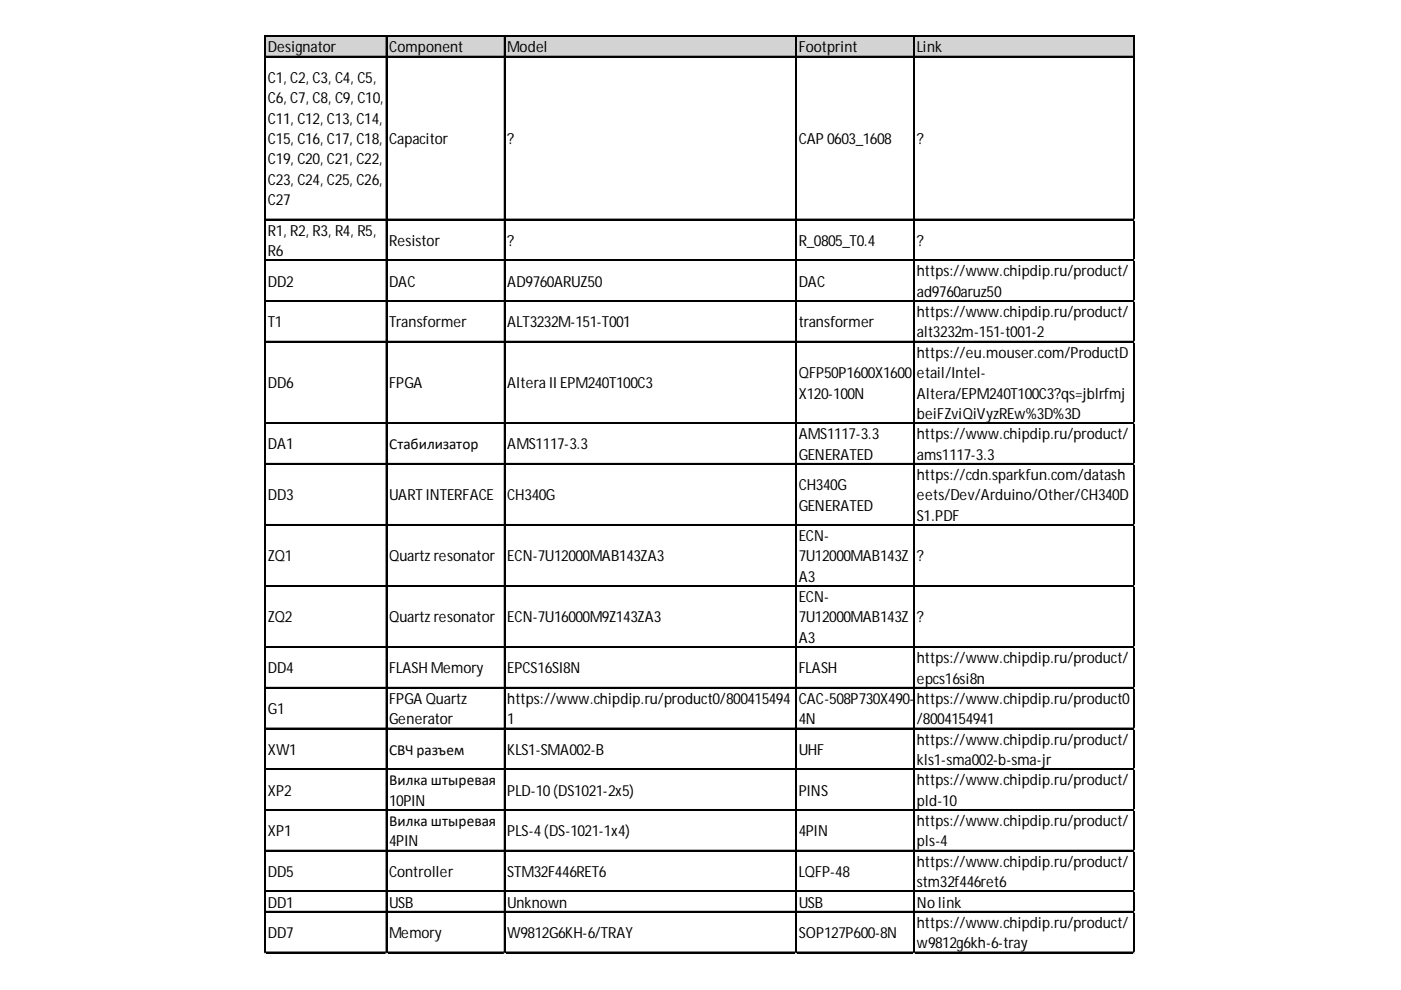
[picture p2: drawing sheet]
<svg xmlns="http://www.w3.org/2000/svg" width="297mm" height="210mm" viewBox="0 0 297 210" stroke-linecap="round" stroke-linejoin="round" font-family="sans-serif">
<defs><g id="words">
<g font-size="3.2">
<text x="56.8" y="11.1">Designator</text>
<text x="82.5" y="11.1">Component</text>
<text x="107.6" y="11.1">Model</text>
<text x="169.3" y="11.1">Footprint</text>
<text x="194.4" y="11.1">Link</text>
<text x="56.8" y="17.6">C1, C2, C3, C4, C5,</text>
<text x="56.8" y="21.9">C6, C7, C8, C9, C10,</text>
<text x="56.8" y="26.2">C11, C12, C13, C14,</text>
<text x="56.8" y="30.5">C15, C16, C17, C18,</text>
<text x="56.8" y="34.9">C19, C20, C21, C22,</text>
<text x="82.5" y="30.5">Capacitor</text>
<text x="107.6" y="30.5">?</text>
<text x="169.3" y="30.5">CAP0603_1608</text>
<text x="194.4" y="30.5">?</text>
<text x="56.8" y="39.2">C23, C24, C25, C26,</text>
<text x="56.8" y="43.5">C27</text>
<text x="56.8" y="50">R1, R2, R3, R4, R5,</text>
<text x="82.5" y="52.1">Resistor</text>
<text x="107.6" y="52.1">?</text>
<text x="169.3" y="52.1">R_0805_T0.4</text>
<text x="194.4" y="52.1">?</text>
<text x="56.8" y="54.3">R6</text>
<text x="194.4" y="58.6">https://www.chipdip.ru/product/</text>
<text x="56.8" y="60.8">DD2</text>
<text x="82.5" y="60.8">DAC</text>
<text x="107.6" y="60.8">AD9760ARUZ50</text>
<text x="169.3" y="60.8">DAC</text>
<text x="194.4" y="62.9">ad9760aruz50</text>
<text x="56.8" y="69.4">T1</text>
<text x="82.5" y="69.4">Transformer</text>
<text x="107.6" y="69.4">ALT3232M-151-T001</text>
<text x="169.3" y="69.4">transformer</text>
<text x="194.4" y="67.2">https://www.chipdip.ru/product/</text>
<text x="194.4" y="71.5">alt3232m-151-t001-2</text>
<text x="194.4" y="75.9">https://eu.mouser.com/ProductD</text>
<text x="56.8" y="82.3">DD6</text>
<text x="82.5" y="82.3">FPGA</text>
<text x="107.6" y="82.3">Altera II EPM240T100C3</text>
<text x="169.3" y="80.2">QFP50P1600X1600</text>
<text x="194.4" y="80.2">etail/Intel-</text>
<text x="169.3" y="84.5">X120-100N</text>
<text x="194.4" y="84.5">Altera/EPM240T100C3?qs=jblrfmj</text>
<text x="194.4" y="88.8">beiFZviQiVyzREw%3D%3D</text>
<text x="56.8" y="95.3">DA1</text>
<text x="82.5" y="95.3">Стабилизатор</text>
<text x="107.6" y="95.3">AMS1117-3.3</text>
<text x="169.3" y="93.1">AMS1117-3.3</text>
<text x="194.4" y="93.1">https://www.chipdip.ru/product/</text>
<text x="169.3" y="97.4">GENERATED</text>
<text x="194.4" y="97.4">ams1117-3.3</text>
<text x="194.4" y="101.8">https://cdn.sparkfun.com/datash</text>
<text x="56.8" y="106.1">DD3</text>
<text x="82.5" y="106.1">UARTINTERFACE</text>
<text x="107.6" y="106.1">CH340G</text>
<text x="169.3" y="103.9">CH340G</text>
<text x="194.4" y="106.1">eets/Dev/Arduino/Other/CH340D</text>
<text x="169.3" y="108.2">GENERATED</text>
<text x="194.4" y="110.4">S1.PDF</text>
<text x="56.8" y="119">ZQ1</text>
<text x="82.5" y="119">Quartz resonator</text>
<text x="107.6" y="119">ECN-7U12000MAB143ZA3</text>
<text x="169.3" y="114.7">ECN-</text>
<text x="169.3" y="119">7U12000MAB143Z</text>
<text x="194.4" y="119">?</text>
<text x="169.3" y="123.3">A3</text>
<text x="56.8" y="132">ZQ2</text>
<text x="82.5" y="132">Quartz resonator</text>
<text x="107.6" y="132">ECN-7U16000M9Z143ZA3</text>
<text x="169.3" y="127.7">ECN-</text>
<text x="169.3" y="132">7U12000MAB143Z</text>
<text x="194.4" y="132">?</text>
<text x="169.3" y="136.3">A3</text>
<text x="56.8" y="142.8">DD4</text>
<text x="82.5" y="142.8">FLASH Memory</text>
<text x="107.6" y="142.8">EPCS16SI8N</text>
<text x="169.3" y="142.8">FLASH</text>
<text x="194.4" y="140.6">https://www.chipdip.ru/product/</text>
<text x="82.5" y="149.2">FPGA Quartz</text>
<text x="107.6" y="149.2">https://www.chipdip.ru/product0/800415494</text>
<text x="169.3" y="149.2">CAC-508P730X490-</text>
<text x="194.4" y="144.9">epcs16si8n</text>
<text x="194.4" y="149.2">https://www.chipdip.ru/product0</text>
<text x="56.8" y="151.4">G1</text>
<text x="82.5" y="153.6">Generator</text>
<text x="107.6" y="153.6">1</text>
<text x="169.3" y="153.6">4N</text>
<text x="194.4" y="153.6">/8004154941</text>
<text x="56.8" y="160">XW1</text>
<text x="82.5" y="160">СВЧ разъем</text>
<text x="107.6" y="160">KLS1-SMA002-B</text>
<text x="169.3" y="160">UHF</text>
<text x="194.4" y="157.9">https://www.chipdip.ru/product/</text>
<text x="82.5" y="166.5">Вилка штыревая</text>
<text x="194.4" y="162.2">kls1-sma002-b-sma-jr</text>
<text x="194.4" y="166.5">https://www.chipdip.ru/product/</text>
<text x="56.8" y="168.7">XP2</text>
<text x="82.5" y="170.8">10PIN</text>
<text x="107.6" y="168.7">PLD-10(DS1021-2x5)</text>
<text x="169.3" y="168.7">PINS</text>
<text x="194.4" y="170.8">pld-10</text>
<text x="56.8" y="177.3">XP1</text>
<text x="82.5" y="175.1">Вилка штыревая</text>
<text x="82.5" y="179.5">4PIN</text>
<text x="107.6" y="177.3">PLS-4(DS-1021-1x4)</text>
<text x="169.3" y="177.3">4PIN</text>
<text x="194.4" y="175.1">https://www.chipdip.ru/product/</text>
<text x="194.4" y="179.5">pls-4</text>
<text x="56.8" y="185.9">DD5</text>
<text x="82.5" y="185.9">Controller</text>
<text x="107.6" y="185.9">STM32F446RET6</text>
<text x="169.3" y="185.9">LQFP-48</text>
<text x="194.4" y="183.8">https://www.chipdip.ru/product/</text>
<text x="194.4" y="188.1">stm32f446ret6</text>
<text x="56.8" y="192.4">DD1</text>
<text x="82.5" y="192.4">USB</text>
<text x="107.6" y="192.4">Unknown</text>
<text x="169.3" y="192.4">USB</text>
<text x="194.4" y="192.4">No link</text>
<text x="194.4" y="196.7">https://www.chipdip.ru/product/</text>
<text x="56.8" y="198.9">DD7</text>
<text x="82.5" y="198.9">Memory</text>
<text x="107.6" y="198.9">W9812G6KH-6/TRAY</text>
<text x="169.3" y="198.9">SOP127P600-8N</text>
<text x="194.4" y="201">w9812g6kh-6-tray</text>
</g>
</g></defs>
<path d="M56.3 7.8h184.4v4.3h-184.4z" fill="#d3d3d3"/>
<g fill="none" stroke="#000" stroke-width=".22">
<path d="M56.1 7.6v194.5M56.3 7.6v194.5M56.4 7.6h184.2M56.4 7.7h184.2M56.4 11.9h184.2M56.4 12h184.2M81.9 7.8v194.3M82 7.8v194.3M106.9 7.8v194.3M107 7.8v194.3M168.7 7.8v194.3M168.8 7.8v194.3"/>
<path d="M193.7 7.8v194.3M193.9 7.8v194.3M240.4 7.8v194.3M240.5 7.8v194.3M56.4 46.5h184.2M56.4 46.6h184.2M56.4 55.1h184.2M56.4 55.2h184.2M56.4 63.7h184.2M56.4 63.8h184.2M56.4 72.4h184.2M56.4 72.5h184.2"/>
<path d="M56.4 89.6h184.2M56.4 89.7h184.2M56.4 98.3h184.2M56.4 98.4h184.2M56.4 111.2h184.2M56.4 111.3h184.2M56.4 124.2h184.2M56.4 124.3h184.2M56.4 137.1h184.2M56.4 137.2h184.2M56.4 145.7h184.2M56.4 145.8h184.2"/>
<path d="M56.4 154.4h184.2M56.4 154.5h184.2M56.4 163h184.2M56.4 163.1h184.2M56.4 171.6h184.2M56.4 171.7h184.2M56.4 180.3h184.2M56.4 180.4h184.2M56.4 188.9h184.2M56.4 189h184.2M56.4 193.2h184.2M56.4 193.3h184.2"/>
<path d="M56.4 201.8h184.2M56.4 202h184.2"/>
</g>
<path d="M56.1 202.1h.1" fill="none" stroke="#d4d4d4" stroke-width=".22"/>
<path d="M56.1 202.1h.3z" fill="#d4d4d4"/>
<path d="M81.9 202.1h.1" fill="none" stroke="#d4d4d4" stroke-width=".22"/>
<path d="M81.9 202.1h.2z" fill="#d4d4d4"/>
<path d="M106.9 202.1h.1" fill="none" stroke="#d4d4d4" stroke-width=".22"/>
<path d="M106.9 202.1h.2z" fill="#d4d4d4"/>
<path d="M168.7 202.1h.1" fill="none" stroke="#d4d4d4" stroke-width=".22"/>
<path d="M168.7 202.1h.2z" fill="#d4d4d4"/>
<path d="M193.7 202.1h.1" fill="none" stroke="#d4d4d4" stroke-width=".22"/>
<path d="M193.7 202.1h.3z" fill="#d4d4d4"/>
<path d="M240.4 202.1h.1" fill="none" stroke="#d4d4d4" stroke-width=".22"/>
<path d="M240.4 202.1h.2z" fill="#d4d4d4"/>
<path d="M240.6 46.5h.1" fill="none" stroke="#d4d4d4" stroke-width=".22"/>
<path d="M240.6 46.5l.1 .2z" fill="#d4d4d4"/>
<path d="M240.6 55.1h.1" fill="none" stroke="#d4d4d4" stroke-width=".22"/>
<path d="M240.6 55.1l.1 .2z" fill="#d4d4d4"/>
<path d="M240.6 63.7h.1" fill="none" stroke="#d4d4d4" stroke-width=".22"/>
<path d="M240.6 63.7l.1 .2z" fill="#d4d4d4"/>
<path d="M240.6 72.4h.1" fill="none" stroke="#d4d4d4" stroke-width=".22"/>
<path d="M240.6 72.4l.1 .2z" fill="#d4d4d4"/>
<path d="M240.6 89.6h.1" fill="none" stroke="#d4d4d4" stroke-width=".22"/>
<path d="M240.6 89.6l.1 .2z" fill="#d4d4d4"/>
<path d="M240.6 98.3h.1" fill="none" stroke="#d4d4d4" stroke-width=".22"/>
<path d="M240.6 98.3l.1 .2z" fill="#d4d4d4"/>
<path d="M240.6 111.2h.1" fill="none" stroke="#d4d4d4" stroke-width=".22"/>
<path d="M240.6 111.2l.1 .2z" fill="#d4d4d4"/>
<path d="M240.6 124.2h.1" fill="none" stroke="#d4d4d4" stroke-width=".22"/>
<path d="M240.6 124.2l.1 .2z" fill="#d4d4d4"/>
<path d="M240.6 137.1h.1" fill="none" stroke="#d4d4d4" stroke-width=".22"/>
<path d="M240.6 137.1l.1 .2z" fill="#d4d4d4"/>
<path d="M240.6 145.7h.1" fill="none" stroke="#d4d4d4" stroke-width=".22"/>
<path d="M240.6 145.7l.1 .2z" fill="#d4d4d4"/>
<path d="M240.6 154.4h.1" fill="none" stroke="#d4d4d4" stroke-width=".22"/>
<path d="M240.6 154.4l.1 .2z" fill="#d4d4d4"/>
<path d="M240.6 163h.1" fill="none" stroke="#d4d4d4" stroke-width=".22"/>
<path d="M240.6 163l.1 .2z" fill="#d4d4d4"/>
<path d="M240.6 171.6h.1" fill="none" stroke="#d4d4d4" stroke-width=".22"/>
<path d="M240.6 171.6l.1 .2z" fill="#d4d4d4"/>
<path d="M240.6 180.3h.1" fill="none" stroke="#d4d4d4" stroke-width=".22"/>
<path d="M240.6 180.3l.1 .2z" fill="#d4d4d4"/>
<path d="M240.6 188.9h.1" fill="none" stroke="#d4d4d4" stroke-width=".22"/>
<path d="M240.6 188.9l.1 .2z" fill="#d4d4d4"/>
<path d="M240.6 193.2h.1" fill="none" stroke="#d4d4d4" stroke-width=".22"/>
<path d="M240.6 193.2l.1 .2z" fill="#d4d4d4"/>
<path d="M240.6 201.8h.1" fill="none" stroke="#d4d4d4" stroke-width=".22"/>
<path d="M240.6 201.8l.1 .3z" fill="#d4d4d4"/>
<use href="#words"/>
</svg>
